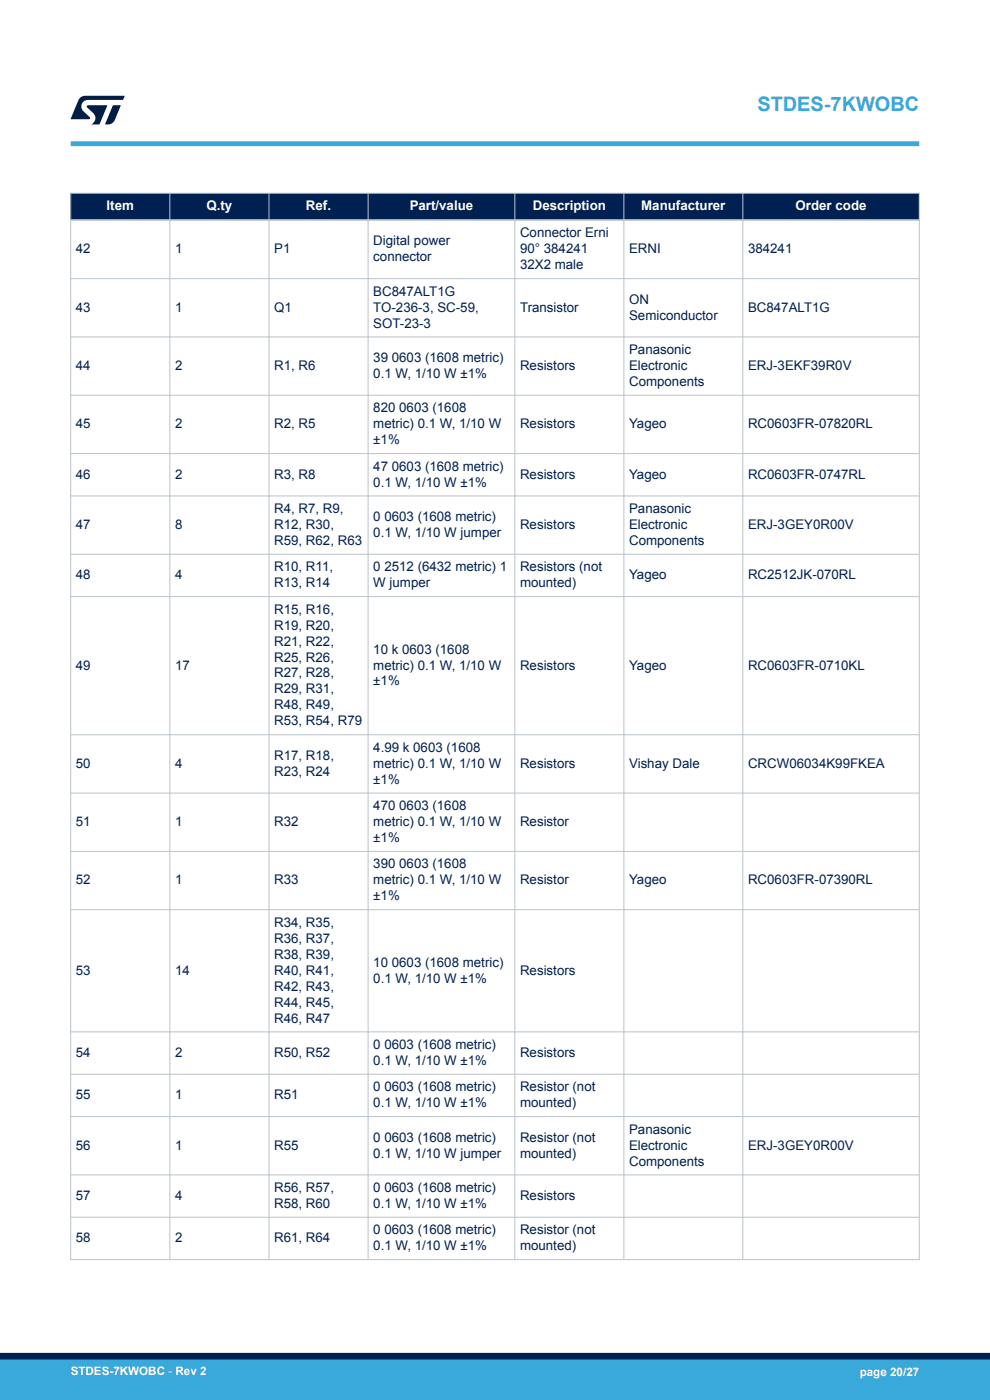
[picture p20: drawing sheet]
<svg xmlns="http://www.w3.org/2000/svg" width="210mm" height="297mm" viewBox="0 0 210 297" stroke-linecap="round" stroke-linejoin="round" font-family="sans-serif">
<defs><g id="words">
<text font-size="4.2" fill="#39a9dc" x="160.7" y="23.5">STDES-7KWOBC</text>
<g font-size="2.8" fill="#fff">
<text x="22.6" y="44.6">Item</text>
<text x="43.8" y="44.6">Q.ty</text>
<text x="64.9" y="44.6">Ref.</text>
<text x="86.9" y="44.6">Part/value</text>
<text x="113" y="44.6">Description</text>
<text x="136" y="44.6">Manufacturer</text>
<text x="168.8" y="44.6">Order code</text>
</g>
<g font-size="2.8" fill="#002052">
<text x="16.1" y="53.7">42</text>
<text x="37.1" y="53.7">1</text>
<text x="58.2" y="53.7">P1</text>
<text x="79.2" y="52">Digital power</text>
<text x="110.3" y="50.4">Connector Erni</text>
<text x="110.3" y="53.7">90° 384241</text>
<text x="133.4" y="53.7">ERNI</text>
<text x="158.7" y="53.7">384241</text>
<text x="79.2" y="55.4">connector</text>
<text x="110.3" y="57.1">32X2 male</text>
<text x="79.2" y="62.7">BC847ALT1G</text>
<text x="133.4" y="64.4">ON</text>
<text x="16.1" y="66.1">43</text>
<text x="37.1" y="66.1">1</text>
<text x="58.2" y="66.1">Q1</text>
<text x="79.2" y="66.1">TO-236-3, SC-59,</text>
<text x="79.2" y="69.5">SOT-23-3</text>
<text x="110.3" y="66.1">Transistor</text>
<text x="133.4" y="67.8">Semiconductor</text>
<text x="158.7" y="66.1">BC847ALT1G</text>
<text x="79.2" y="76.8">39 0603 (1608 metric)</text>
<text x="133.4" y="75.1">Panasonic</text>
<text x="16.1" y="78.5">44</text>
<text x="37.1" y="78.5">2</text>
<text x="58.2" y="78.5">R1, R6</text>
<text x="79.2" y="80.2">0.1 W, 1/10 W ±1%</text>
<text x="110.3" y="78.5">Resistors</text>
<text x="133.4" y="78.5">Electronic</text>
<text x="133.4" y="81.9">Components</text>
<text x="158.7" y="78.5">ERJ-3EKF39R0V</text>
<text x="79.2" y="87.5">820 0603 (1608</text>
<text x="16.1" y="90.9">45</text>
<text x="37.1" y="90.9">2</text>
<text x="58.2" y="90.9">R2, R5</text>
<text x="79.2" y="90.9">metric) 0.1 W, 1/10 W</text>
<text x="79.2" y="94.2">±1%</text>
<text x="110.3" y="90.9">Resistors</text>
<text x="133.4" y="90.9">Yageo</text>
<text x="158.7" y="90.9">RC0603FR-07820RL</text>
<text x="16.1" y="101.5">46</text>
<text x="37.1" y="101.5">2</text>
<text x="58.2" y="101.5">R3, R8</text>
<text x="79.2" y="99.8">47 0603 (1608 metric)</text>
<text x="110.3" y="101.5">Resistors</text>
<text x="133.4" y="101.5">Yageo</text>
<text x="158.7" y="101.5">RC0603FR-0747RL</text>
<text x="79.2" y="103.2">0.1 W, 1/10 W ±1%</text>
<text x="16.1" y="112.2">47</text>
<text x="37.1" y="112.2">8</text>
<text x="58.2" y="108.8">R4, R7, R9,</text>
<text x="58.2" y="112.2">R12, R30,</text>
<text x="79.2" y="110.5">0 0603 (1608 metric)</text>
<text x="79.2" y="113.9">0.1 W, 1/10 W jumper</text>
<text x="110.3" y="112.2">Resistors</text>
<text x="133.4" y="108.8">Panasonic</text>
<text x="133.4" y="112.2">Electronic</text>
<text x="158.7" y="112.2">ERJ-3GEY0R00V</text>
<text x="58.2" y="115.6">R59, R62, R63</text>
<text x="133.4" y="115.6">Components</text>
<text x="16.1" y="122.9">48</text>
<text x="37.1" y="122.9">4</text>
<text x="58.2" y="121.2">R10, R11,</text>
<text x="58.2" y="124.6">R13, R14</text>
<text x="79.2" y="121.2">0 2512 (6432 metric) 1</text>
<text x="79.2" y="124.6">W jumper</text>
<text x="110.3" y="121.2">Resistors (not</text>
<text x="110.3" y="124.6">mounted)</text>
<text x="133.4" y="122.9">Yageo</text>
<text x="158.7" y="122.9">RC2512JK-070RL</text>
<text x="58.2" y="130.2">R15, R16,</text>
<text x="58.2" y="133.6">R19, R20,</text>
<text x="58.2" y="137">R21, R22,</text>
<text x="16.1" y="142">49</text>
<text x="37.1" y="142">17</text>
<text x="58.2" y="140.3">R25, R26,</text>
<text x="58.2" y="143.7">R27, R28,</text>
<text x="79.2" y="138.6">10 k 0603 (1608</text>
<text x="79.2" y="142">metric) 0.1 W, 1/10 W</text>
<text x="110.3" y="142">Resistors</text>
<text x="133.4" y="142">Yageo</text>
<text x="158.7" y="142">RC0603FR-0710KL</text>
<text x="58.2" y="147.1">R29, R31,</text>
<text x="79.2" y="145.4">±1%</text>
<text x="58.2" y="150.5">R48, R49,</text>
<text x="58.2" y="153.9">R53, R54, R79</text>
<text x="58.2" y="161.2">R17, R18,</text>
<text x="79.2" y="159.5">4.99 k 0603 (1608</text>
<text x="16.1" y="162.9">50</text>
<text x="37.1" y="162.9">4</text>
<text x="58.2" y="164.6">R23, R24</text>
<text x="79.2" y="162.9">metric) 0.1 W, 1/10 W</text>
<text x="79.2" y="166.3">±1%</text>
<text x="110.3" y="162.9">Resistors</text>
<text x="133.4" y="162.9">Vishay Dale</text>
<text x="158.7" y="162.9">CRCW06034K99FKEA</text>
<text x="79.2" y="171.9">470 0603 (1608</text>
<text x="16.1" y="175.2">51</text>
<text x="37.1" y="175.2">1</text>
<text x="58.2" y="175.2">R32</text>
<text x="79.2" y="175.2">metric) 0.1 W, 1/10 W</text>
<text x="79.2" y="178.6">±1%</text>
<text x="110.3" y="175.2">Resistor</text>
<text x="79.2" y="184.2">390 0603 (1608</text>
<text x="16.1" y="187.6">52</text>
<text x="37.1" y="187.6">1</text>
<text x="58.2" y="187.6">R33</text>
<text x="79.2" y="187.6">metric) 0.1 W, 1/10 W</text>
<text x="79.2" y="191">±1%</text>
<text x="110.3" y="187.6">Resistor</text>
<text x="133.4" y="187.6">Yageo</text>
<text x="158.7" y="187.6">RC0603FR-07390RL</text>
<text x="58.2" y="196.6">R34, R35,</text>
<text x="58.2" y="200">R36, R37,</text>
<text x="58.2" y="203.4">R38, R39,</text>
<text x="16.1" y="206.8">53</text>
<text x="37.1" y="206.8">14</text>
<text x="58.2" y="206.8">R40, R41,</text>
<text x="79.2" y="205.1">10 0603 (1608 metric)</text>
<text x="79.2" y="208.5">0.1 W, 1/10 W ±1%</text>
<text x="110.3" y="206.8">Resistors</text>
<text x="58.2" y="210.1">R42, R43,</text>
<text x="58.2" y="213.5">R44, R45,</text>
<text x="58.2" y="216.9">R46, R47</text>
<text x="16.1" y="224.2">54</text>
<text x="37.1" y="224.2">2</text>
<text x="58.2" y="224.2">R50, R52</text>
<text x="79.2" y="222.5">0 0603 (1608 metric)</text>
<text x="79.2" y="225.9">0.1 W, 1/10 W ±1%</text>
<text x="110.3" y="224.2">Resistors</text>
<text x="16.1" y="233.2">55</text>
<text x="37.1" y="233.2">1</text>
<text x="58.2" y="233.2">R51</text>
<text x="79.2" y="231.5">0 0603 (1608 metric)</text>
<text x="110.3" y="231.5">Resistor (not</text>
<text x="79.2" y="234.9">0.1 W, 1/10 W ±1%</text>
<text x="110.3" y="234.9">mounted)</text>
<text x="16.1" y="243.9">56</text>
<text x="37.1" y="243.9">1</text>
<text x="58.2" y="243.9">R55</text>
<text x="79.2" y="242.2">0 0603 (1608 metric)</text>
<text x="79.2" y="245.6">0.1 W, 1/10 W jumper</text>
<text x="110.3" y="242.2">Resistor (not</text>
<text x="110.3" y="245.6">mounted)</text>
<text x="133.4" y="240.5">Panasonic</text>
<text x="133.4" y="243.9">Electronic</text>
<text x="158.7" y="243.9">ERJ-3GEY0R00V</text>
<text x="133.4" y="247.3">Components</text>
<text x="16.1" y="254.6">57</text>
<text x="37.1" y="254.6">4</text>
<text x="58.2" y="252.9">R56, R57,</text>
<text x="58.2" y="256.2">R58, R60</text>
<text x="79.2" y="252.9">0 0603 (1608 metric)</text>
<text x="79.2" y="256.2">0.1 W, 1/10 W ±1%</text>
<text x="110.3" y="254.6">Resistors</text>
<text x="16.1" y="263.5">58</text>
<text x="37.1" y="263.5">2</text>
<text x="58.2" y="263.5">R61, R64</text>
<text x="79.2" y="261.8">0 0603 (1608 metric)</text>
<text x="110.3" y="261.8">Resistor (not</text>
<text x="79.2" y="265.2">0.1 W, 1/10 W ±1%</text>
<text x="110.3" y="265.2">mounted)</text>
</g>
<g font-size="2.5" fill="#fff">
<text x="15" y="291.6">STDES-7KWOBC - Rev 2</text>
<text x="182.4" y="291.9">page 20/27</text>
</g>
</g></defs>
<g fill="#002052">
<path d="M15 41h180v5.7h-180z" fill-rule="evenodd"/>
<path d="M15 41h180v5.7h-180z" fill-rule="evenodd"/>
</g>
<g fill="none" stroke="#b9c4ca" stroke-width=".21">
<path d="M14.9 41h180.2M14.9 59.1h180.2M15 40.9v226.4M36 40.9v226.4M57.1 40.9v226.4M78.1 40.9v226.4M109.2 40.9v226.4M132.3 40.9v226.4M157.6 40.9v226.4M195 40.9v226.4M14.9 71.5h180.2M14.9 83.9h180.2"/>
<path d="M14.9 96.2h180.2M14.9 105.2h180.2M14.9 117.6h180.2M14.9 126.6h180.2M14.9 155.9h180.2M14.9 168.2h180.2M14.9 180.6h180.2M14.9 193h180.2M14.9 218.9h180.2M14.9 227.9h180.2M14.9 236.9h180.2M14.9 249.2h180.2"/>
<path d="M14.9 258.2h180.2M14.9 267.2h180.2"/>
</g>
<path d="M14.9 46.7h180.2" fill="none" stroke="#b9c4ca" stroke-width=".35"/>
<path d="M15 30.5h180" fill="none" stroke="#39a9dc" stroke-width="1"/>
<g fill="#001e41">
<path d="M17.1 20.7l.9-.4 8.4 .1-.3 .8h-7.4a1.4 1.4 0 0 0-1.3 .8 1.4 1.4 0 0 0 .2 1.5l1.4 1.3v.4l-4 .1 1.6-4.1z"/>
<path d="M24 22.4h1.6l-1.3 3.1a1.54 1.54 0 0 1-1.4 .9l-.6-.1z"/>
<path d="M18.5 22.4h4.2l-1.6 4h-1.7a1.48 1.48 0 0 0 .4-2.4l-1.3-1.2z"/>
</g>
<g fill="#39a9dc">
<path d="M0 288.4h210v8.6h-210z" fill-rule="evenodd"/>
<path d="M-.1 288.4h210.2v4.4h-210.2z" fill-rule="evenodd"/>
</g>
<path d="M0 287.7h210" fill="none" stroke="#002052" stroke-width="1.4"/>
<use href="#words"/>
</svg>
